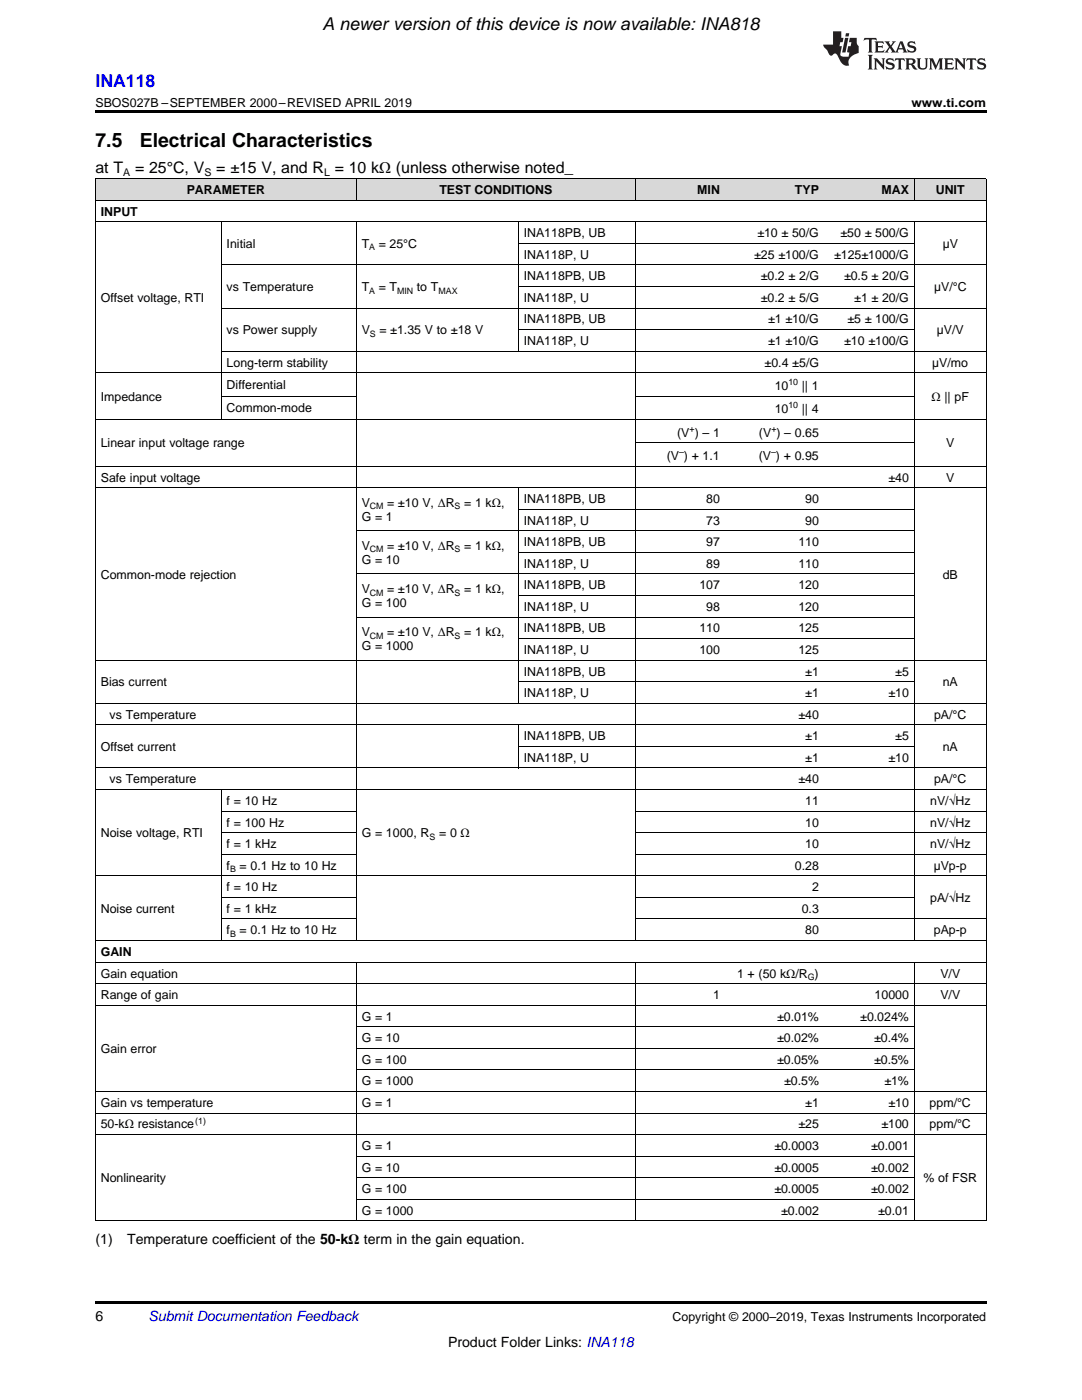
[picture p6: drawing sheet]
<svg xmlns="http://www.w3.org/2000/svg" width="216mm" height="279mm" viewBox="0 0 216 279" stroke-linecap="round" stroke-linejoin="round" font-family="sans-serif">
<defs><g id="words">
<g font-size="3.9">
<text x="19" y="29.3">7.5</text>
<text x="27.9" y="29.3">Electrical Characteristics</text>
</g>
<text font-size="3.5" x="64.3" y="6">A newer version ofthis device is now available: INA818</text>
<text font-size="3.5" fill="#00f" x="19" y="17.3">INA118</text>
<g font-size="3.2">
<text x="19" y="34.4">at T</text>
<text x="27" y="34.4">= 25°C, V</text>
<text x="43.1" y="34.4">= ±15 V, and R = 10 kΩ (unless otherwise noted_</text>
</g>
<g font-size="2.8">
<text x="19" y="248.3">(1)</text>
<text x="25.4" y="248.3">Temperature coefficient of the 50-kΩ term in the gain equation.</text>
<text x="19" y="263.6">6</text>
<text x="89.4" y="268.9">Product Folder Links: INA118</text>
</g>
<text font-size="2.8" fill="#0000c8" x="29.6" y="263.6">Submit Documentation Feedback</text>
<g font-size="2.5">
<text x="19" y="21.4">SBOS027B –SEPTEMBER 2000–REVISED APRIL 2019</text>
<text x="181.9" y="21.4">www.ti.com</text>
<text x="37.3" y="38.7">PARAMETER</text>
<text x="87.7" y="38.7">TEST CONDITIONS</text>
<text x="139.1" y="38.7">MIN</text>
<text x="158.6" y="38.7">TYP</text>
<text x="175.9" y="38.7">MAX</text>
<text x="186.7" y="38.7">UNIT</text>
<text x="20.1" y="43">INPUT</text>
<text x="104.5" y="47.3">INA118PB, UB</text>
<text x="151.1" y="47.3">±10 ± 50/G</text>
<text x="167.7" y="47.3">±50 ± 500/G</text>
<text x="45.2" y="49.5">Initial</text>
<text x="72.2" y="49.5">T</text>
<text x="75.6" y="49.5">= 25°C</text>
<text x="104.5" y="51.6">INA118P, U</text>
<text x="150.5" y="51.6">±25 ±100/G</text>
<text x="166.4" y="51.6">±125±1000/G</text>
<text x="188.1" y="49.5">µV</text>
<text x="45.2" y="58.1">vs Temperature</text>
<text x="72.2" y="58.1">T</text>
<text x="75.6" y="58.1">= T</text>
<text x="83.2" y="58.1">to T</text>
<text x="104.5" y="56">INA118PB, UB</text>
<text x="151.8" y="56">±0.2 ± 2/G</text>
<text x="168.4" y="56">±0.5 ± 20/G</text>
<text x="186.4" y="58.1">µV/°C</text>
<text x="20.1" y="60.3">Offset voltage, RTI</text>
<text x="104.5" y="60.3">INA118P, U</text>
<text x="104.5" y="64.6">INA118PB, UB</text>
<text x="151.8" y="60.3">±0.2 ± 5/G</text>
<text x="153.2" y="64.6">±1 ±10/G</text>
<text x="169.1" y="64.6">±5 ± 100/G</text>
<text x="170.5" y="60.3">±1 ± 20/G</text>
<text x="45.2" y="66.7">vs Power supply</text>
<text x="72.2" y="66.7">V</text>
<text x="75.7" y="66.7">= ±1.35 V to ±18 V</text>
<text x="104.5" y="68.9">INA118P, U</text>
<text x="153.2" y="68.9">±1 ±10/G</text>
<text x="168.5" y="68.9">±10 ±100/G</text>
<text x="186.9" y="66.7">µV/V</text>
<text x="45.2" y="73.2">Long-term stability</text>
<text x="45.2" y="77.6">Differential</text>
<text x="152.6" y="73.2">±0.4 ±5/G</text>
<text x="154.6" y="77.8">10</text>
<text x="160" y="77.8">|| 1</text>
<text x="186" y="73.2">µV/mo</text>
<text x="20.1" y="80">Impedance</text>
<text x="45.2" y="82.3">Common-mode</text>
<text x="154.6" y="82.5">10</text>
<text x="160" y="82.5">|| 4</text>
<text x="185.9" y="80">Ω || pF</text>
<text x="20.1" y="89.3">Linear input voltage range</text>
<text x="135.1" y="87.1">(V ) – 1</text>
<text x="151.4" y="87.1">(V ) – 0.65</text>
<text x="188.8" y="89.3">V</text>
<text x="133" y="91.8">(V ) + 1.1</text>
<text x="151.4" y="91.8">(V ) + 0.95</text>
<text x="20.1" y="96.1">Safe input voltage</text>
<text x="72.2" y="101.1">V</text>
<text x="77.3" y="101.1">= ±10 V, ΔR</text>
<text x="92.6" y="101.1">= 1 kΩ,</text>
<text x="104.5" y="100.4">INA118PB, UB</text>
<text x="140.9" y="100.4">80</text>
<text x="160.7" y="100.4">90</text>
<text x="177.3" y="96.1">±40</text>
<text x="188.8" y="96.1">V</text>
<text x="72.2" y="104">G = 1</text>
<text x="104.5" y="104.7">INA118P, U</text>
<text x="140.9" y="104.7">73</text>
<text x="160.7" y="104.7">90</text>
<text x="72.2" y="109.7">V</text>
<text x="72.2" y="112.6">G = 10</text>
<text x="77.3" y="109.7">= ±10 V, ΔR</text>
<text x="92.6" y="109.7">= 1 kΩ,</text>
<text x="104.5" y="109">INA118PB, UB</text>
<text x="104.5" y="113.3">INA118P, U</text>
<text x="140.9" y="109">97</text>
<text x="140.9" y="113.3">89</text>
<text x="159.3" y="109">110</text>
<text x="159.3" y="113.3">110</text>
<text x="20.1" y="115.5">Common-mode rejection</text>
<text x="72.2" y="118.4">V</text>
<text x="77.3" y="118.4">= ±10 V, ΔR</text>
<text x="92.6" y="118.4">= 1 kΩ,</text>
<text x="104.5" y="117.6">INA118PB, UB</text>
<text x="139.6" y="117.6">107</text>
<text x="159.3" y="117.6">120</text>
<text x="188.1" y="115.5">dB</text>
<text x="72.2" y="121.2">G = 100</text>
<text x="104.5" y="121.9">INA118P, U</text>
<text x="140.9" y="121.9">98</text>
<text x="159.3" y="121.9">120</text>
<text x="72.2" y="127">V</text>
<text x="72.2" y="129.8">G = 1000</text>
<text x="77.3" y="127">= ±10 V, ΔR</text>
<text x="92.6" y="127">= 1 kΩ,</text>
<text x="104.5" y="126.2">INA118PB, UB</text>
<text x="104.5" y="130.5">INA118P, U</text>
<text x="139.6" y="126.2">110</text>
<text x="139.6" y="130.5">100</text>
<text x="159.3" y="126.2">125</text>
<text x="159.3" y="130.5">125</text>
<text x="20.1" y="137">Bias current</text>
<text x="104.5" y="134.8">INA118PB, UB</text>
<text x="160.7" y="134.8">±1</text>
<text x="178.6" y="134.8">±5</text>
<text x="188.1" y="137">nA</text>
<text x="21.9" y="143.4">vs Temperature</text>
<text x="104.5" y="139.1">INA118P, U</text>
<text x="159.3" y="143.4">±40</text>
<text x="160.7" y="139.1">±1</text>
<text x="177.3" y="139.1">±10</text>
<text x="186.4" y="143.4">pA/°C</text>
<text x="20.1" y="149.9">Offset current</text>
<text x="104.5" y="147.7">INA118PB, UB</text>
<text x="160.7" y="147.7">±1</text>
<text x="178.6" y="147.7">±5</text>
<text x="188.1" y="149.9">nA</text>
<text x="104.5" y="152">INA118P, U</text>
<text x="160.7" y="152">±1</text>
<text x="177.3" y="152">±10</text>
<text x="21.9" y="156.4">vs Temperature</text>
<text x="45.2" y="160.7">f = 10 Hz</text>
<text x="159.3" y="156.4">±40</text>
<text x="160.7" y="160.7">11</text>
<text x="185.6" y="160.7">nV/√Hz</text>
<text x="186.4" y="156.4">pA/°C</text>
<text x="20.1" y="167.1">Noise voltage, RTI</text>
<text x="45.2" y="165">f = 100 Hz</text>
<text x="72.2" y="167.1">G = 1000, R</text>
<text x="87.6" y="167.1">= 0 Ω</text>
<text x="160.7" y="165">10</text>
<text x="185.6" y="165">nV/√Hz</text>
<text x="45.2" y="169.3">f = 1 kHz</text>
<text x="45.2" y="173.6">f</text>
<text x="47.8" y="173.6">= 0.1 Hz to 10 Hz</text>
<text x="158.6" y="173.6">0.28</text>
<text x="160.7" y="169.3">10</text>
<text x="185.6" y="169.3">nV/√Hz</text>
<text x="186.3" y="173.6">µVp-p</text>
<text x="45.2" y="177.9">f = 10 Hz</text>
<text x="162.1" y="177.9">2</text>
<text x="20.1" y="182.2">Noise current</text>
<text x="45.2" y="182.2">f = 1 kHz</text>
<text x="160" y="182.2">0.3</text>
<text x="185.6" y="180">pA/√Hz</text>
<text x="20.1" y="190.8">GAIN</text>
<text x="45.2" y="186.5">f</text>
<text x="47.8" y="186.5">= 0.1 Hz to 10 Hz</text>
<text x="160.7" y="186.5">80</text>
<text x="186.3" y="186.5">pAp-p</text>
<text x="20.1" y="195.1">Gain equation</text>
<text x="147.1" y="195.1">1 + (50 kΩ/R )</text>
<text x="187.6" y="195.1">V/V</text>
<text x="20.1" y="199.4">Range of gain</text>
<text x="72.2" y="203.7">G = 1</text>
<text x="142.3" y="199.4">1</text>
<text x="155.1" y="203.7">±0.01%</text>
<text x="171.7" y="203.7">±0.024%</text>
<text x="174.5" y="199.4">10000</text>
<text x="187.6" y="199.4">V/V</text>
<text x="72.2" y="208">G = 10</text>
<text x="155.1" y="208">±0.02%</text>
<text x="174.4" y="208">±0.4%</text>
<text x="20.1" y="210.1">Gain error</text>
<text x="72.2" y="212.3">G = 100</text>
<text x="155.1" y="212.3">±0.05%</text>
<text x="174.4" y="212.3">±0.5%</text>
<text x="20.1" y="220.9">Gain vs temperature</text>
<text x="72.2" y="216.6">G = 1000</text>
<text x="72.2" y="220.9">G = 1</text>
<text x="156.5" y="216.6">±0.5%</text>
<text x="160.7" y="220.9">±1</text>
<text x="176.5" y="216.6">±1%</text>
<text x="177.3" y="220.9">±10</text>
<text x="185.5" y="220.9">ppm/°C</text>
<text x="20.1" y="225.2">50-kΩ resistance</text>
<text x="159.3" y="225.2">±25</text>
<text x="175.9" y="225.2">±100</text>
<text x="185.5" y="225.2">ppm/°C</text>
<text x="72.2" y="229.5">G = 1</text>
<text x="72.2" y="233.8">G = 10</text>
<text x="154.5" y="229.5">±0.0003</text>
<text x="154.5" y="233.8">±0.0005</text>
<text x="173.8" y="229.5">±0.001</text>
<text x="173.8" y="233.8">±0.002</text>
<text x="20.1" y="236">Nonlinearity</text>
<text x="72.2" y="238.1">G = 100</text>
<text x="154.5" y="238.1">±0.0005</text>
<text x="173.8" y="238.1">±0.002</text>
<text x="184.3" y="236">% of FSR</text>
<text x="72.2" y="242.4">G = 1000</text>
<text x="155.9" y="242.4">±0.002</text>
<text x="175.2" y="242.4">±0.01</text>
<text x="134.2" y="263.6">Copyright © 2000–2019, Texas Instruments Incorporated</text>
</g>
<g font-size="2.1">
<text x="24.6" y="35.1">A</text>
<text x="40.8" y="35.1">S</text>
<text x="64.7" y="35.1">L</text>
</g>
<g font-size="1.8">
<text x="73.7" y="50">A</text>
<text x="73.7" y="58.6">A</text>
<text x="79.2" y="58.6">MIN</text>
<text x="87.5" y="58.6">MAX</text>
<text x="73.8" y="67.2">S</text>
<text x="157.3" y="76.8">10</text>
<text x="157.3" y="81.5">10</text>
<text x="137.6" y="86.1">+</text>
<text x="153.9" y="86.1">+</text>
<text x="135.5" y="90.8">–</text>
<text x="153.9" y="90.8">–</text>
<text x="73.8" y="101.6">CM</text>
<text x="90.7" y="101.6">S</text>
<text x="73.8" y="110.2">CM</text>
<text x="90.7" y="110.2">S</text>
<text x="73.8" y="118.9">CM</text>
<text x="90.7" y="118.9">S</text>
<text x="73.8" y="127.5">CM</text>
<text x="90.7" y="127.5">S</text>
<text x="85.7" y="167.6">S</text>
<text x="45.9" y="174.1">B</text>
<text x="45.9" y="187">B</text>
<text x="161.2" y="195.6">G</text>
<text x="38.9" y="224.2">(1)</text>
</g>
</g></defs>
<g fill="#d8d8d8">
<path d="M19 35.7h1.8v4.3h-1.8z"/>
<path d="M20.8 35.7h23.4v4.3h-23.4z"/>
<path d="M44.2 35.7h26.9v4.3h-26.9z"/>
<path d="M71.1 35.7h32.3v4.3h-32.3z"/>
<path d="M103.4 35.7h23.4v4.3h-23.4z"/>
<path d="M126.8 35.7h17.9v4.3h-17.9z"/>
<path d="M144.7 35.7h19.8v4.3h-19.8z"/>
<path d="M164.5 35.7h18v4.3h-18z"/>
<path d="M182.5 35.7h14.3v4.3h-14.3z"/>
</g>
<path d="M19 22h177.8v.5h-177.8zM19 157.5h1.8v.1h-1.8zM19 144.6h1.8v.1h-1.8zM19 259.7h177.8v.5h-177.8z" fill="#000"/>
<g fill="none" stroke="#000" stroke-width=".2">
<path d="M19 40h177.8M19 35.6h177.8M19.1 35.7v208M71.1 35.7v4.3M126.7 35.7v4.3M182.4 35.7v4.3M196.8 35.7v208M19 44.3h177.8M44.1 44.3v39.4M44.2 52.9h152.6M71.1 44.3v143.4M103.4 44.3v25.8"/>
<path d="M103.4 57.2h79.1M103.4 48.6h79.1M126.7 44.3v143.4M182.4 44.3v143.4M19 74.4h177.8M44.2 79h26.9M44.2 70.1h152.6M44.2 61.5h152.6M103.4 65.8h79.1M126.8 79h55.7M19 97.3h177.8M19 93h177.8"/>
<path d="M19 83.7h177.8M103.4 97.3v43.1M126.8 88.4h55.7M71.1 114.5h111.4M71.1 105.9h111.4M103.4 118.8h79.1M103.4 110.2h79.1M103.4 101.6h79.1M19 131.7h177.8M71.1 123.1h111.4M103.4 136h79.1M103.4 127.4h79.1"/>
<path d="M19 153.3h177.8M19 140.4h177.8M20.8 157.6h176M20.8 144.7h176M44.1 157.6v30.1M103.4 144.7v8.6M103.4 149h79.1M19 174.8h177.8M44.2 179.1h26.9M44.2 170.5h26.9M44.2 166.2h26.9M44.2 161.9h26.9"/>
<path d="M126.8 179.1h55.7M126.8 170.5h70M126.8 166.2h70M126.8 161.9h70M19 196.3h177.8M19 192h177.8M19 187.7h177.8M44.2 183.4h26.9M71.1 192v51.7M126.7 192v51.7M126.8 183.4h70M182.4 192v51.7"/>
<path d="M19 217.8h177.8M19 200.6h177.8M71.1 213.5h111.4M71.1 209.2h111.4M71.1 204.9h111.4M19 226.4h177.8M19 222.1h177.8M71.1 239.3h111.4M71.1 235h111.4M71.1 230.7h111.4M19 243.6h177.8"/>
</g>
<g fill="#231f20">
<path d="M172.5 7.6l-.1 .5 .4-.2h.6v.1v2.1l-.2 .4h.9l-.2-.4v-2.1l.1-.1h.5l.5 .2-.2-.5zM174.5 8.3l.2 .3v1.5l-.2 .4h1.8l.2-.6a1.04 1.04 0 0 1-1.3 .2v-.7h.6l.3 .2v-.6l-.3 .2h-.6v-.6l.8-.1 .4 .3-.2-.5zM176.5 8.3l.9 1.1-.9 1.1h.8l-.2-.2 .4-.7 .5 .7-.2 .2h1.5l-.2-.2 .2-.4h.9l.1 .4-.2 .2h1l-.3-.3-.7-1.9h-.5l-.9 2-.8-1 .9-1h-.8l.1 .3-.4 .5-.3-.6 .1-.2zM179.7 8.6l.4 1h-.7zM181.3 8.4a.63 .63 0 0 0-.2 .7 .63 .63 0 0 0 .6 .4l.6 .2 .1 .2a.75 .75 0 0 1-.7 .4 .75 .75 0 0 1-.6-.5l.1 .7 .1-.1a1.11 1.11 0 0 0 1.5-.6 1.13 1.13 0 0 0-1.2-.8l-.1-.4a1.04 1.04 0 0 1 1.2 .2l-.2-.5-.2 .1-.4-.2zM173.2 10.9l.2 .4v2.2l-.2 .4h1l-.3-.4v-2.2l.3-.4zM174.3 11.6l.3 .4v1.5l-.3 .4h.8l-.2-.4v-1.3l1.5 1.7v-1.9l.2-.4h-.7l.2 .4v.9l-1.1-1.3zM177 11.8a.62 .62 0 0 0-.2 .7 .62 .62 0 0 0 .6 .4l.6 .1 .1 .3a.76 .76 0 0 1-.7 .3 .76 .76 0 0 1-.7-.4l.2 .7 .1-.1a1.11 1.11 0 0 0 1.5-.6 1.13 1.13 0 0 0-1.2-.8l-.1-.4a1.04 1.04 0 0 1 1.2 .2l-.2-.6-.2 .1-.5-.1zM178.7 11.6l-.2 .6a.61 .61 0 0 1 .8-.3v1.6l-.2 .4h.9l-.2-.4v-1.6a.63 .63 0 0 1 .7 .3l-.1-.6zM180.6 11.6l.3 .4v1.5l-.3 .4h1l-.2-.2-.1-.8 .6 .2a.76 .76 0 0 0 1.2 .7l-1-1a.58 .58 0 0 0 .6-.5 .58 .58 0 0 0-.5-.6zM181.4 11.9h.1a.45 .45 0 0 1 .5 .1 .45 .45 0 0 1 .1 .5l-.8 .2zM182.9 11.6l.2 .2a2.17 2.17 0 0 0 .3 1.9 .99 .99 0 0 0 1.6-.6v-1.1l.2-.4h-.7l.2 .2a1.92 1.92 0 0 1-.2 1.8 .6 .6 0 0 1-.9-.5v-1.1l.2-.4zM185.4 11.6l.2 .4v1.5l-.2 .4h.7l-.2-.4v-1.4l.8 1.8 .8-1.8v1.4l-.2 .4h.9l-.2-.4v-1.5l.2-.4h-.8l-.6 1.5-.6-1.5zM188.4 11.6l.2 .4v1.5l-.2 .4h1.8l.1-.6a1.04 1.04 0 0 1-1.2 .1v-.6h.5l.4 .2v-.6l-.4 .2h-.5v-.7h.8l.3 .3-.1-.6zM190.5 11.6l.2 .4v1.5l-.2 .4h.7l-.2-.4v-1.3l1.5 1.7v-1.9l.2-.4h-.7l.2 .4v.9l-1.1-1.3zM192.9 11.6l-.1 .6a.61 .61 0 0 1 .7-.3l.1 1.6-.3 .4h1l-.3-.4 .1-1.6a.63 .63 0 0 1 .7 .3l-.1-.6zM195.2 11.8a.62 .62 0 0 0-.2 .7 .62 .62 0 0 0 .6 .4l.6 .1 .1 .3a.76 .76 0 0 1-.7 .3 .76 .76 0 0 1-.6-.4l.1 .7 .1-.1a1.11 1.11 0 0 0 1.6-.6 1.13 1.13 0 0 0-1.3-.8l-.1-.4a1.04 1.04 0 0 1 1.2 .2l-.1-.6-.2 .1-.5-.1z"/>
<path d="M166.2 6.3v2.6h-1.9v.4l.8 .9a.91 .91 0 0 0 1 .8 .56 .56 0 0 1 .5-.3 .56 .56 0 0 1 .5 .3l.4 .8a1.53 1.53 0 0 0 1.9 1.2 1.54 1.54 0 0 1 1-2.1l.9-.3v-1.4a1.52 1.52 0 0 1-.4-1.6h-1.3l-.2 .8h.5l-.2 .8h-.5l-.1 1v.2l.4 .1-.2 .8a1.93 1.93 0 0 1-1.6-.3l.3-1.8h-.5l.2-.8h.4l.2-.8h-.4v-1.3zM168.6 7.6l-.6 2.9h.7l.6-2.9zM168.8 6.6l-.1 .7h.6l.2-.7z"/>
</g>
<use href="#words"/>
</svg>
